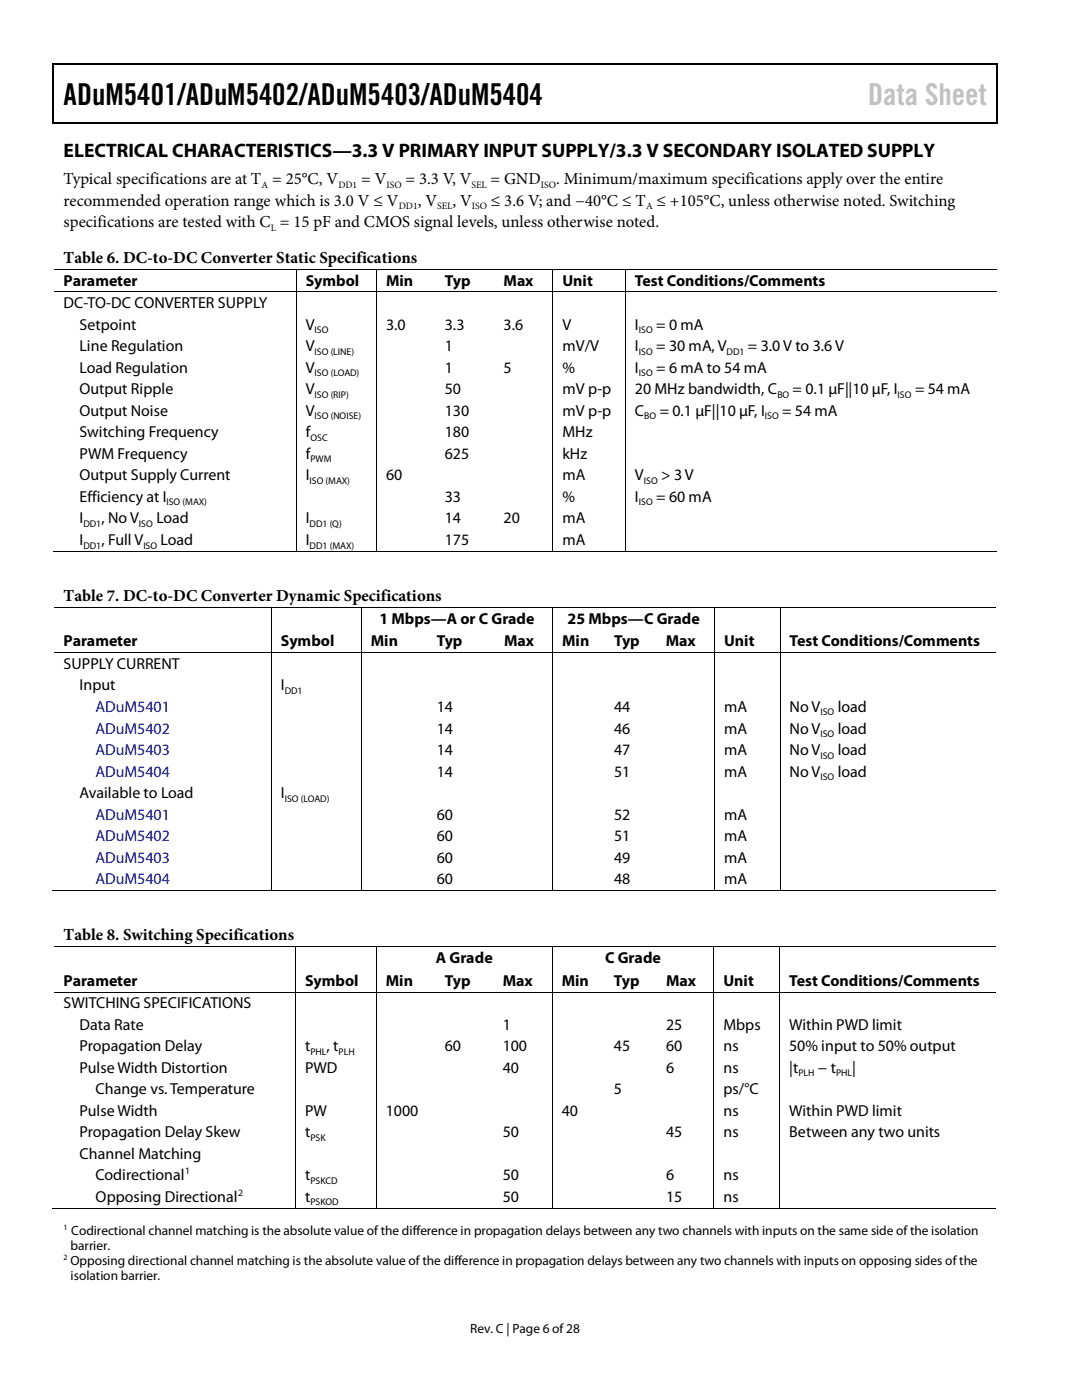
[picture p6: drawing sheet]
<svg xmlns="http://www.w3.org/2000/svg" width="216mm" height="279mm" viewBox="0 0 216 279" stroke-linecap="round" stroke-linejoin="round" font-family="sans-serif">
<defs><g id="words">
<text font-size="6" x="12.7" y="20.9">ADuM5401/ADuM5402/ADuM5403/ADuM5404</text>
<text font-size="6" fill="#c1c1c1" x="173.2" y="20.9">Data Sheet</text>
<text font-size="3.9" x="12.7" y="31.3">ELECTRICAL CHARACTERISTICS—3.3 V PRIMARY INPUT SUPPLY/3.3 V SECONDARY ISOLATED SUPPLY</text>
<g font-size="3.3">
<text x="12.7" y="36.8">Typical specifications are at T = 25°C, V</text>
<text x="12.7" y="41.1">recommended operation range which is 3.0 V ≤ V</text>
<text x="72.1" y="36.8">= V</text>
<text x="80.9" y="36.8">= 3.3 V, V</text>
<text x="83.4" y="41.1">, V</text>
<text x="90.3" y="41.1">, V</text>
<text x="97.9" y="36.8">= GND</text>
<text x="97.9" y="41.1">≤ 3.6 V; and −40°C ≤ T ≤ +105°C, unless otherwise noted. Switching</text>
<text x="111" y="36.8">. Minimum/maximum specifications apply over the entire</text>
<text x="12.7" y="45.4">specifications are tested with C = 15 pF and CMOS signal levels, unless otherwise noted.</text>
<text x="12.7" y="52.5">Table 6. DC-to-DC Converter Static Specifications</text>
<text x="12.7" y="119.9">Table 7. DC-to-DC Converter Dynamic Specifications</text>
<text x="12.7" y="187.6">Table 8. Switching Specifications</text>
</g>
<g font-size="3.2">
<text x="12.7" y="57">Parameter</text>
<text x="61" y="57">Symbol</text>
<text x="77" y="57">Min</text>
<text x="88.8" y="57">Typ</text>
<text x="100.5" y="57">Max</text>
<text x="112.2" y="57">Unit</text>
<text x="126.7" y="57">Test Conditions/Comments</text>
<text x="12.7" y="61.5">DC-TO-DC CONVERTER SUPPLY</text>
<text x="15.9" y="65.8">Setpoint</text>
<text x="61" y="65.8">V</text>
<text x="77" y="65.8">3.0</text>
<text x="88.8" y="65.8">3.3</text>
<text x="100.5" y="65.8">3.6</text>
<text x="112.2" y="65.8">V</text>
<text x="126.7" y="65.8">I</text>
<text x="130.9" y="65.8">= 0 mA</text>
<text x="15.9" y="70.1">Line Regulation</text>
<text x="61" y="70.1">V</text>
<text x="88.8" y="70.1">1</text>
<text x="112.2" y="70.1">mV/V</text>
<text x="126.7" y="70.1">I</text>
<text x="130.9" y="70.1">= 30 mA, V</text>
<text x="149.2" y="70.1">= 3.0 V to 3.6 V</text>
<text x="15.9" y="74.4">Load Regulation</text>
<text x="61" y="74.4">V</text>
<text x="88.8" y="74.4">1</text>
<text x="100.5" y="74.4">5</text>
<text x="112.2" y="74.4">%</text>
<text x="126.7" y="74.4">I</text>
<text x="130.9" y="74.4">= 6 mA to 54 mA</text>
<text x="15.9" y="78.7">Output Ripple</text>
<text x="15.9" y="83">Output Noise</text>
<text x="61" y="78.7">V</text>
<text x="61" y="83">V</text>
<text x="88.8" y="78.7">50</text>
<text x="88.8" y="83">130</text>
<text x="112.2" y="83">mV p-p</text>
<text x="112.2" y="78.7">mV p-p</text>
<text x="126.7" y="78.7">20 MHz bandwidth, C</text>
<text x="126.7" y="83">C</text>
<text x="131.7" y="83">= 0.1 µF||10 µF, I</text>
<text x="156" y="83">= 54 mA</text>
<text x="158.2" y="78.7">= 0.1 µF||10 µF, I</text>
<text x="182.6" y="78.7">= 54 mA</text>
<text x="15.9" y="87.2">Switching Frequency</text>
<text x="61" y="87.2">f</text>
<text x="88.8" y="87.2">180</text>
<text x="112.2" y="87.2">MHz</text>
<text x="15.9" y="91.6">PWM Frequency</text>
<text x="15.9" y="95.8">Output Supply Current</text>
<text x="61" y="91.6">f</text>
<text x="61" y="95.8">I</text>
<text x="77" y="95.8">60</text>
<text x="88.8" y="91.6">625</text>
<text x="112.2" y="91.6">kHz</text>
<text x="112.2" y="95.8">mA</text>
<text x="126.7" y="95.8">V</text>
<text x="132" y="95.8">&gt; 3 V</text>
<text x="15.9" y="100.2">Efficiency at I</text>
<text x="88.8" y="100.2">33</text>
<text x="112.2" y="100.2">%</text>
<text x="126.7" y="100.2">I</text>
<text x="130.9" y="100.2">= 60 mA</text>
<text x="15.9" y="104.4">I</text>
<text x="20.2" y="104.4">, No V</text>
<text x="31.2" y="104.4">Load</text>
<text x="61" y="104.4">I</text>
<text x="88.8" y="104.4">14</text>
<text x="100.5" y="104.4">20</text>
<text x="112.2" y="104.4">mA</text>
<text x="15.9" y="108.8">I</text>
<text x="20.2" y="108.8">, Full V</text>
<text x="32" y="108.8">Load</text>
<text x="61" y="108.8">I</text>
<text x="88.8" y="108.8">175</text>
<text x="112.2" y="108.8">mA</text>
<text x="75.7" y="124.5">1 Mbps—A or C Grade</text>
<text x="113.2" y="124.5">25 Mbps—C Grade</text>
<text x="12.7" y="129">Parameter</text>
<text x="56" y="129">Symbol</text>
<text x="74" y="129">Min</text>
<text x="87.2" y="129">Typ</text>
<text x="100.6" y="129">Max</text>
<text x="112.2" y="129">Min</text>
<text x="122.6" y="129">Typ</text>
<text x="132.8" y="129">Max</text>
<text x="144.5" y="129">Unit</text>
<text x="157.6" y="129">Test Conditions/Comments</text>
<text x="12.7" y="133.5">SUPPLY CURRENT</text>
<text x="15.9" y="137.8">Input</text>
<text x="56" y="137.8">I</text>
<text x="87.2" y="142.1">14</text>
<text x="122.6" y="142.1">44</text>
<text x="144.5" y="142.1">mA</text>
<text x="157.6" y="142.1">No V</text>
<text x="167.2" y="142.1">load</text>
<text x="87.2" y="146.4">14</text>
<text x="122.6" y="146.4">46</text>
<text x="144.5" y="146.4">mA</text>
<text x="157.6" y="146.4">No V</text>
<text x="167.2" y="146.4">load</text>
<text x="87.2" y="150.7">14</text>
<text x="87.2" y="155">14</text>
<text x="122.6" y="150.7">47</text>
<text x="122.6" y="155">51</text>
<text x="144.5" y="150.7">mA</text>
<text x="144.5" y="155">mA</text>
<text x="157.6" y="150.7">No V</text>
<text x="157.6" y="155">No V</text>
<text x="167.2" y="150.7">load</text>
<text x="167.2" y="155">load</text>
<text x="15.9" y="159.3">Available to Load</text>
<text x="56" y="159.3">I</text>
<text x="87.2" y="163.6">60</text>
<text x="87.2" y="167.9">60</text>
<text x="122.6" y="163.6">52</text>
<text x="122.6" y="167.9">51</text>
<text x="144.5" y="163.6">mA</text>
<text x="144.5" y="167.9">mA</text>
<text x="87.2" y="172.2">60</text>
<text x="122.6" y="172.2">49</text>
<text x="144.5" y="172.2">mA</text>
<text x="87.2" y="176.4">60</text>
<text x="122.6" y="176.4">48</text>
<text x="144.5" y="176.4">mA</text>
<text x="12.7" y="196.7">Parameter</text>
<text x="60.9" y="196.7">Symbol</text>
<text x="77" y="196.7">Min</text>
<text x="87" y="192.2">A Grade</text>
<text x="88.8" y="196.7">Typ</text>
<text x="100.3" y="196.7">Max</text>
<text x="112.1" y="196.7">Min</text>
<text x="120.7" y="192.2">C Grade</text>
<text x="122.5" y="196.7">Typ</text>
<text x="132.9" y="196.7">Max</text>
<text x="144.4" y="196.7">Unit</text>
<text x="157.5" y="196.7">Test Conditions/Comments</text>
<text x="12.7" y="201.2">SWITCHING SPECIFICATIONS</text>
<text x="15.9" y="205.5">Data Rate</text>
<text x="15.9" y="209.8">Propagation Delay</text>
<text x="60.9" y="209.8">t</text>
<text x="65.2" y="209.8">, t</text>
<text x="88.8" y="209.8">60</text>
<text x="100.3" y="205.5">1</text>
<text x="100.3" y="209.8">100</text>
<text x="122.5" y="209.8">45</text>
<text x="132.9" y="209.8">60</text>
<text x="132.9" y="205.5">25</text>
<text x="144.4" y="209.8">ns</text>
<text x="144.4" y="205.5">Mbps</text>
<text x="157.5" y="205.5">Within PWD limit</text>
<text x="157.5" y="209.8">50% input to 50% output</text>
<text x="15.9" y="214.1">Pulse Width Distortion</text>
<text x="60.9" y="214.1">PWD</text>
<text x="100.3" y="214.1">40</text>
<text x="132.9" y="214.1">6</text>
<text x="144.4" y="214.1">ns</text>
<text x="157.5" y="214.1">|t</text>
<text x="163.2" y="214.1">− t</text>
<text x="170.1" y="214.1">|</text>
<text x="19" y="218.4">Change vs. Temperature</text>
<text x="122.5" y="218.4">5</text>
<text x="144.4" y="218.4">ps/°C</text>
<text x="15.9" y="222.7">Pulse Width</text>
<text x="15.9" y="227">Propagation Delay Skew</text>
<text x="60.9" y="222.7">PW</text>
<text x="60.9" y="227">t</text>
<text x="77" y="222.7">1000</text>
<text x="100.3" y="227">50</text>
<text x="112.1" y="222.7">40</text>
<text x="132.9" y="227">45</text>
<text x="144.4" y="222.7">ns</text>
<text x="144.4" y="227">ns</text>
<text x="157.5" y="222.7">Within PWD limit</text>
<text x="157.5" y="227">Between any two units</text>
<text x="15.9" y="231.3">Channel Matching</text>
<text x="19" y="235.6">Codirectional</text>
<text x="19" y="239.9">Opposing Directional</text>
<text x="60.9" y="235.6">t</text>
<text x="60.9" y="239.9">t</text>
<text x="100.3" y="239.9">50</text>
<text x="100.3" y="235.6">50</text>
<text x="132.9" y="239.9">15</text>
<text x="132.9" y="235.6">6</text>
<text x="144.4" y="239.9">ns</text>
<text x="144.4" y="235.6">ns</text>
</g>
<g font-size="3.2" fill="#00f">
<text x="19" y="142.1">ADuM5401</text>
<text x="19" y="146.4">ADuM5402</text>
<text x="19" y="150.7">ADuM5403</text>
<text x="19" y="155">ADuM5404</text>
<text x="19" y="163.6">ADuM5401</text>
<text x="19" y="167.9">ADuM5402</text>
<text x="19" y="172.2">ADuM5403</text>
<text x="19" y="176.4">ADuM5404</text>
</g>
<g font-size="2.7">
<text x="14.1" y="249.5">barrier.</text>
<text x="14.2" y="246.5">Codirectional channel matching is the absolute value of the difference in propagation delays between any two channels with inputs on the same side of the isolation</text>
<text x="14.1" y="252.5">Opposing directional channel matching is the absolute value of the difference in propagation delays between any two channels with inputs on opposing sides of the</text>
<text x="14.1" y="255.5">isolation barrier.</text>
<text x="93.8" y="266">Rev. C | Page 6 of28</text>
</g>
<g font-size="1.9">
<text x="52.2" y="37.5">A</text>
<text x="67.5" y="37.5">DD1</text>
<text x="77.1" y="37.5">ISO</text>
<text x="79.6" y="41.8">DD1</text>
<text x="87.2" y="41.8">SEL</text>
<text x="94.1" y="37.5">SEL</text>
<text x="94.1" y="41.8">ISO</text>
<text x="107.9" y="37.5">ISO</text>
<text x="128.9" y="41.8">A</text>
<text x="54" y="46.1">L</text>
<text x="62.8" y="66.5">ISO</text>
<text x="62.8" y="70.8">ISO (LINE)</text>
<text x="127.5" y="66.5">ISO</text>
<text x="127.5" y="70.8">ISO</text>
<text x="145" y="70.8">DD1</text>
<text x="62.8" y="75.1">ISO (LOAD)</text>
<text x="127.5" y="75.1">ISO</text>
<text x="62.8" y="79.4">ISO (RIP)</text>
<text x="62.8" y="83.7">ISO (NOISE)</text>
<text x="128.6" y="83.7">BO</text>
<text x="152.6" y="83.7">ISO</text>
<text x="155.1" y="79.4">BO</text>
<text x="179.1" y="79.4">ISO</text>
<text x="61.9" y="88">OSC</text>
<text x="61.9" y="92.3">PWM</text>
<text x="33.2" y="100.9">ISO (MAX)</text>
<text x="61.8" y="96.6">ISO (MAX)</text>
<text x="127.5" y="100.9">ISO</text>
<text x="128.5" y="96.6">ISO</text>
<text x="16.6" y="105.2">DD1</text>
<text x="27.7" y="105.2">ISO</text>
<text x="61.8" y="105.2">DD1 (Q)</text>
<text x="16.6" y="109.5">DD1</text>
<text x="28.6" y="109.5">ISO</text>
<text x="61.8" y="109.5">DD1 (MAX)</text>
<text x="56.8" y="138.5">DD1</text>
<text x="163.7" y="142.8">ISO</text>
<text x="163.7" y="147.1">ISO</text>
<text x="163.7" y="151.4">ISO</text>
<text x="163.7" y="155.7">ISO</text>
<text x="56.8" y="160">ISO (LOAD)</text>
<text x="61.9" y="210.5">PHL</text>
<text x="67.6" y="210.5">PLH</text>
<text x="159.3" y="214.8">PLH</text>
<text x="166.8" y="214.8">PHL</text>
<text x="61.9" y="227.7">PSK</text>
<text x="37" y="234.4">1</text>
<text x="47.5" y="238.6">2</text>
<text x="61.9" y="236.3">PSKCD</text>
<text x="61.9" y="240.6">PSKOD</text>
</g>
<g font-size="1.6">
<text x="12.7" y="245.4">1</text>
<text x="12.7" y="251.4">2</text>
</g>
<text font-size=".3" fill="#fff" x="14.1" y="246.3">7</text>
</g></defs>
<g fill="#000">
<path d="M10.5 12.7h.3v1h-.3zM10.5 12.7h.3v.3h-.3zM133.3 12.7h.3v.3h-.3zM198.8 12.7h.2v1h-.2zM198.8 12.7h.2v.3h-.2zM10.5 24.4h.3v.2h-.3zM133.1 24.4h.2v.2h-.2zM198.8 24.4h.2v.2h-.2zM59 53.6h.2v.2h-.2zM59 58.2h.2v.1h-.2zM75.1 53.6h.1v.2h-.1zM75.1 58.2h.1v.1h-.1z"/>
<path d="M86.9 53.6h.1v.2h-.1zM86.9 58.2h.1v.1h-.1zM98.6 53.6h.2v.2h-.2zM98.6 58.2h.2v.1h-.2zM110.2 53.6h.2v.2h-.2zM110.2 58.2h.2v.1h-.2zM124.7 53.6h.2v.2h-.2zM124.7 58.2h.2v.1h-.2zM59 109.9h.2v.2h-.2zM75.1 109.9h.1v.2h-.1zM86.6 109.9h.2v.2h-.2zM98.3 109.9h.2v.2h-.2z"/>
<path d="M110.2 109.9h.2v.2h-.2zM124.7 109.9h.2v.2h-.2zM54.1 121.1h.1v.2h-.1zM54.1 125.6h.1v.2h-.1zM54.1 130.2h.1v.1h-.1zM72 121.1h.2v.2h-.2zM72 125.6h.2v.2h-.2zM72 130.2h.2v.1h-.2zM85.3 130.2h.1v.1h-.1zM98.7 130.2h.1v.1h-.1zM110.2 121.1h.2v.2h-.2zM110.2 125.6h.2v.2h-.2z"/>
<path d="M110.2 130.2h.2v.1h-.2zM120.6 130.2h.2v.1h-.2zM130.9 130.2h.2v.1h-.2zM142.5 121.1h.2v.2h-.2zM142.5 125.6h.2v.2h-.2zM142.5 130.2h.2v.1h-.2zM155.6 121.1h.1v.2h-.1zM155.6 125.6h.1v.2h-.1zM155.6 130.2h.1v.1h-.1zM54.1 177.6h.1v.2h-.1zM72 177.6h.2v.2h-.2zM85 177.6h.2v.2h-.2z"/>
<path d="M98.4 177.6h.2v.2h-.2zM110.2 177.6h.2v.2h-.2zM120.4 177.6h.2v.2h-.2zM130.7 177.6h.2v.2h-.2zM142.5 177.6h.2v.2h-.2zM155.6 177.6h.1v.2h-.1zM58.9 188.8h.2v.2h-.2zM58.9 193.4h.2v.1h-.2zM58.9 197.9h.2v.2h-.2zM75 188.8h.2v.2h-.2zM75 193.4h.2v.1h-.2zM75 197.9h.2v.2h-.2z"/>
<path d="M86.9 197.9h.2v.2h-.2zM98.4 197.9h.2v.2h-.2zM110.1 188.8h.2v.2h-.2zM110.1 193.4h.2v.1h-.2zM110.1 197.9h.2v.2h-.2zM120.6 197.9h.2v.2h-.2zM131 197.9h.2v.2h-.2zM142.4 188.8h.1v.2h-.1zM142.4 193.4h.1v.1h-.1zM142.4 197.9h.1v.2h-.1zM155.5 188.8h.2v.2h-.2zM155.5 193.4h.2v.1h-.2z"/>
<path d="M155.5 197.9h.2v.2h-.2zM58.9 241h.2v.2h-.2zM75 241h.2v.2h-.2zM86.7 241h.1v.2h-.1zM98.2 241h.1v.2h-.1zM110.1 241h.2v.2h-.2zM120.4 241h.1v.2h-.1zM130.8 241h.1v.2h-.1zM142.4 241h.1v.2h-.1zM155.5 241h.2v.2h-.2z"/>
</g>
<path d="M10.7 13.7v10.7M10.8 12.8h122.5M133.6 12.8h65.2M198.9 13.7v10.7M10.8 24.5h188" fill="none" stroke="#000" stroke-width=".25"/>
<g fill="none" stroke="#000" stroke-width=".2">
<path d="M10.8 53.7h48.2M10.8 58.3h48.2M59.1 53.8v4.4M59.1 58.3v51.6M59.2 53.7h15.9M59.2 58.3h15.9M75.1 53.8v4.4M75.1 58.3v51.6M75.2 53.7h11.7M75.2 58.3h11.7M87 53.7h11.6M87 58.3h11.6"/>
<path d="M98.8 53.7h11.4M98.8 58.3h11.4M110.3 53.8v4.4M110.3 58.3v51.6M110.4 53.7h14.3M110.4 58.3h14.3M124.8 53.8v4.4M124.8 58.3v51.6M124.9 53.7h74M124.9 58.3h74M10.5 110h48.5M59.2 110h15.9"/>
<path d="M75.2 110h35M110.4 110h14.3M124.9 110h74M10.8 121.2h43.3M10.8 130.3h43.3M54.1 121.3v4.3M54.1 125.8v4.4M54.1 130.3v47.3M54.2 121.2h17.8M54.2 130.3h17.8M72.1 121.3v4.3M72.1 125.8v4.4"/>
<path d="M72.1 130.3v47.3M72.2 121.2h38M72.2 130.3h13.1M85.4 130.3h13.3M98.8 130.3h11.4M110.3 121.3v4.3M110.3 125.8v4.4M110.3 130.3v47.3M110.4 121.2h32.1M110.4 130.3h10.2M120.8 130.3h10.1M131.1 130.3h11.4"/>
<path d="M142.6 121.3v4.3M142.6 125.8v4.4M142.6 130.3v47.3M142.7 121.2h12.9M142.7 130.3h12.9M155.7 121.3v4.3M155.7 125.8v4.4M155.7 130.3v47.3M155.7 121.2h43.1M155.7 130.3h43.1M10.5 177.7h43.6M54.2 177.7h17.8"/>
<path d="M72.2 177.7h38M110.4 177.7h32.1M142.7 177.7h12.9M155.7 177.7h43.1M10.8 188.9h48.1M10.8 198h48.1M59 189v4.4M59 193.5v4.4M59 198.1v42.9M59.1 188.9h15.9M59.1 198h15.9M75.1 189v4.4"/>
<path d="M75.1 193.5v4.4M75.1 198.1v42.9M75.2 188.9h34.9M75.2 198h11.7M87.1 198h11.3M98.6 198h11.5M110.2 189v4.4M110.2 193.5v4.4M110.2 198.1v42.9M110.3 188.9h32.1M110.3 198h10.3M120.8 198h10.2"/>
<path d="M131.2 198h11.2M142.5 189v4.4M142.5 193.5v4.4M142.5 198.1v42.9M142.5 188.9h13M142.5 198h13M155.6 189v4.4M155.6 193.5v4.4M155.6 198.1v42.9M155.7 188.9h43.1M155.7 198h43.1M10.5 241.1h48.4"/>
<path d="M59.1 241.1h15.9M75.2 241.1h34.9M110.3 241.1h32.1M142.5 241.1h13M155.7 241.1h43.1"/>
</g>
<use href="#words"/>
</svg>
